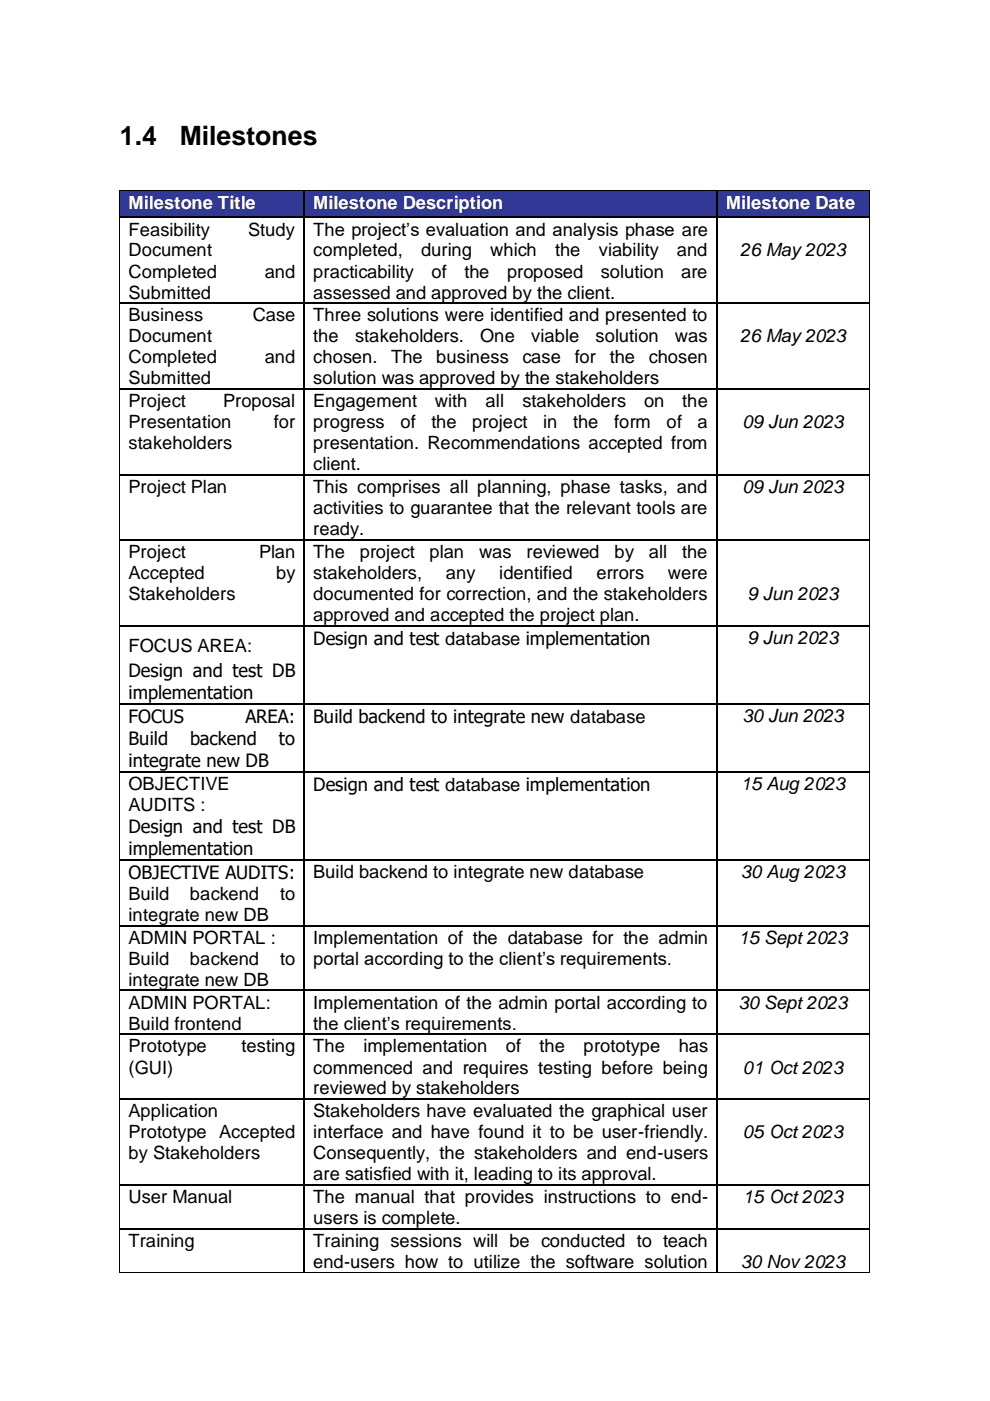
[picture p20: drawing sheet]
<svg xmlns="http://www.w3.org/2000/svg" width="210mm" height="297mm" viewBox="0 0 210 297" stroke-linecap="round" stroke-linejoin="round" font-family="sans-serif">
<defs><g id="words">
<g font-size="5.6">
<text x="25.4" y="30.7">1.4</text>
<text x="38.1" y="30.7">Milestones</text>
</g>
<g font-size="3.9" fill="#fff">
<text x="27.3" y="44.3">Milestone Title</text>
<text x="66.4" y="44.3">Milestone Description</text>
<text x="154" y="44.3">Milestone Date</text>
</g>
<g font-size="3.9">
<text x="27.3" y="49.9">Feasibility</text>
<text x="52.6" y="49.9">Study</text>
<text x="66.4" y="49.9">The project’s evaluation and analysis phase are</text>
<text x="27.3" y="54.3">Document</text>
<text x="27.3" y="58.8">Completed</text>
<text x="56.2" y="58.8">and</text>
<text x="66.4" y="54.3">completed,</text>
<text x="66.4" y="58.8">practicability</text>
<text x="89.3" y="54.3">during</text>
<text x="91.5" y="58.8">of</text>
<text x="98.5" y="58.8">the</text>
<text x="104" y="54.3">which</text>
<text x="107.6" y="58.8">proposed</text>
<text x="117.8" y="54.3">the</text>
<text x="127" y="54.3">viability</text>
<text x="127.5" y="58.8">solution</text>
<text x="143.6" y="54.3">and</text>
<text x="144.5" y="58.8">are</text>
<text x="157" y="54.3">26 May 2023</text>
<text x="27.3" y="63.3">Submitted</text>
<text x="66.4" y="63.3">assessed and approved by the client.</text>
<text x="27.3" y="68.1">Business</text>
<text x="53.6" y="68.1">Case</text>
<text x="66.4" y="68.1">Three solutions were identified and presented to</text>
<text x="27.3" y="72.6">Document</text>
<text x="27.3" y="77">Completed</text>
<text x="56.2" y="77">and</text>
<text x="66.4" y="72.6">the</text>
<text x="66.4" y="77">chosen.</text>
<text x="75.3" y="72.6">stakeholders.</text>
<text x="83" y="77">The</text>
<text x="92.5" y="77">business</text>
<text x="101.9" y="72.6">One</text>
<text x="110.8" y="77">case</text>
<text x="112.7" y="72.6">viable</text>
<text x="121.9" y="77">for</text>
<text x="126.3" y="72.6">solution</text>
<text x="129.3" y="77">the</text>
<text x="137.6" y="77">chosen</text>
<text x="143.2" y="72.6">was</text>
<text x="157" y="72.6">26 May 2023</text>
<text x="27.3" y="81.5">Submitted</text>
<text x="66.4" y="81.5">solution was approved by the stakeholders</text>
<text x="27.3" y="86.4">Project</text>
<text x="47.3" y="86.4">Proposal</text>
<text x="66.4" y="86.4">Engagement</text>
<text x="92.2" y="86.4">with</text>
<text x="103" y="86.4">all</text>
<text x="110.8" y="86.4">stakeholders</text>
<text x="136.6" y="86.4">on</text>
<text x="144.7" y="86.4">the</text>
<text x="27.3" y="90.8">Presentation</text>
<text x="27.3" y="95.3">stakeholders</text>
<text x="58.1" y="90.8">for</text>
<text x="66.4" y="90.8">progress</text>
<text x="66.4" y="95.3">presentation. Recommendations accepted from</text>
<text x="84.9" y="90.8">of</text>
<text x="91.5" y="90.8">the</text>
<text x="100.2" y="90.8">project</text>
<text x="115.2" y="90.8">in</text>
<text x="121.6" y="90.8">the</text>
<text x="130.3" y="90.8">form</text>
<text x="141.4" y="90.8">of</text>
<text x="147.9" y="90.8">a</text>
<text x="157.5" y="90.8">09 Jun 2023</text>
<text x="66.4" y="99.7">client.</text>
<text x="27.3" y="104.5">Project Plan</text>
<text x="66.4" y="104.5">This comprises all planning, phase tasks, and</text>
<text x="157.5" y="104.5">09 Jun 2023</text>
<text x="66.4" y="109">activities to guarantee that the relevant tools are</text>
<text x="66.4" y="113.5">ready.</text>
<text x="27.3" y="118.3">Project</text>
<text x="54.9" y="118.3">Plan</text>
<text x="66.4" y="118.3">The</text>
<text x="76.3" y="118.3">project</text>
<text x="91.1" y="118.3">plan</text>
<text x="101.7" y="118.3">was</text>
<text x="111.7" y="118.3">reviewed</text>
<text x="130.4" y="118.3">by</text>
<text x="137.6" y="118.3">all</text>
<text x="144.7" y="118.3">the</text>
<text x="27.3" y="122.7">Accepted</text>
<text x="58.6" y="122.7">by</text>
<text x="66.4" y="122.7">stakeholders,</text>
<text x="94.5" y="122.7">any</text>
<text x="105.9" y="122.7">identified</text>
<text x="126.5" y="122.7">errors</text>
<text x="141.7" y="122.7">were</text>
<text x="27.3" y="127.2">Stakeholders</text>
<text x="66.4" y="127.2">documented for correction, and the stakeholders</text>
<text x="66.4" y="131.7">approved and accepted the project plan.</text>
<text x="158.6" y="127.2">9 Jun 2023</text>
<text x="66.4" y="136.7">Design and test database implementation</text>
<text x="158.6" y="136.5">9 Jun 2023</text>
<text x="27.3" y="138.2">FOCUS AREA:</text>
<text x="27.3" y="143.5">Design and test DB</text>
<text x="27.3" y="148.2">implementation</text>
<text x="27.3" y="153.3">FOCUS</text>
<text x="52" y="153.3">AREA:</text>
<text x="66.4" y="153.3">Build backend to integrate new database</text>
<text x="157.5" y="153.1">30 Jun 2023</text>
<text x="27.3" y="158">Build</text>
<text x="40.3" y="158">backend</text>
<text x="59.2" y="158">to</text>
<text x="27.3" y="162.7">integrate new DB</text>
<text x="27.3" y="167.4">OBJECTIVE</text>
<text x="66.4" y="167.7">Design and test database implementation</text>
<text x="157.1" y="167.4">15 Aug 2023</text>
<text x="27.3" y="171.9">AUDITS :</text>
<text x="27.3" y="176.6">Design and test DB</text>
<text x="27.3" y="181.3">implementation</text>
<text x="27.3" y="186.3">OBJECTIVE AUDITS:</text>
<text x="27.3" y="190.8">Build</text>
<text x="40.3" y="190.8">backend</text>
<text x="59.4" y="190.8">to</text>
<text x="66.4" y="186.1">Build backend to integrate new database</text>
<text x="157.1" y="186.1">30 Aug 2023</text>
<text x="27.3" y="195.3">integrate new DB</text>
<text x="27.3" y="200.1">ADMIN PORTAL :</text>
<text x="66.4" y="200.1">Implementation of the database for the admin</text>
<text x="156.6" y="200.1">15 Sept 2023</text>
<text x="27.3" y="204.6">Build</text>
<text x="27.3" y="209">integrate new DB</text>
<text x="40.3" y="204.6">backend</text>
<text x="59.4" y="204.6">to</text>
<text x="66.4" y="204.6">portal according to the client’s requirements.</text>
<text x="27.3" y="213.8">ADMIN PORTAL:</text>
<text x="66.4" y="213.8">Implementation of the admin portal according to</text>
<text x="156.6" y="213.8">30 Sept 2023</text>
<text x="27.3" y="218.3">Build frontend</text>
<text x="66.4" y="218.3">the client’s requirements.</text>
<text x="27.3" y="223.1">Prototype</text>
<text x="27.3" y="227.6">(GUI)</text>
<text x="51.2" y="223.1">testing</text>
<text x="66.4" y="223.1">The</text>
<text x="66.4" y="227.6">commenced and requires testing before being</text>
<text x="77.1" y="223.1">implementation</text>
<text x="107.3" y="223.1">of</text>
<text x="114.4" y="223.1">the</text>
<text x="123.8" y="223.1">prototype</text>
<text x="144" y="223.1">has</text>
<text x="157.6" y="227.6">01 Oct 2023</text>
<text x="66.4" y="232">reviewed by stakeholders</text>
<text x="27.3" y="236.9">Application</text>
<text x="66.4" y="236.9">Stakeholders have evaluated the graphical user</text>
<text x="27.3" y="241.4">Prototype Accepted</text>
<text x="27.3" y="245.8">by Stakeholders</text>
<text x="66.4" y="241.4">interface and have found it to be user-friendly.</text>
<text x="66.4" y="245.8">Consequently, the stakeholders and end-users</text>
<text x="157.6" y="241.4">05 Oct 2023</text>
<text x="66.4" y="250.3">are satisfied with it, leading to its approval.</text>
<text x="27.3" y="255">User Manual</text>
<text x="66.4" y="255">The manual that provides instructions to end-</text>
<text x="157.6" y="255">15 Oct 2023</text>
<text x="66.4" y="259.5">users is complete.</text>
<text x="27.3" y="264.3">Training</text>
<text x="66.4" y="264.3">Training sessions will be conducted to teach</text>
<text x="66.4" y="268.8">end-users how to utilize the software solution</text>
<text x="157.1" y="268.8">30 Nov 2023</text>
</g>
</g></defs>
<g fill="#313896">
<path d="M25.4 40.6h38.9v5.3h-38.9z" fill-rule="evenodd"/>
<path d="M27.3 40.6h35.3v4.5h-35.3z" fill-rule="evenodd"/>
<path d="M64.7 40.6h87.2v5.3h-87.2z" fill-rule="evenodd"/>
<path d="M66.4 40.6h83.8v4.5h-83.8z" fill-rule="evenodd"/>
<path d="M152.3 40.6h32v5.3h-32z" fill-rule="evenodd"/>
<path d="M154 40.6h28.6v4.5h-28.6z" fill-rule="evenodd"/>
</g>
<g fill="#000">
<path d="M25.2 40.4h.2v.2h-.2z" fill-rule="evenodd"/>
<path d="M25.2 40.4h.2v.2h-.2z" fill-rule="evenodd"/>
<path d="M25.2 45.9h.2v.3h-.2z" fill-rule="evenodd"/>
<path d="M64.3 40.4h.2v.2h-.2z" fill-rule="evenodd"/>
<path d="M64.3 45.9h.4v.3h-.4z" fill-rule="evenodd"/>
<path d="M151.9 40.4h.2v.2h-.2z" fill-rule="evenodd"/>
<path d="M151.9 45.9h.4v.3h-.4z" fill-rule="evenodd"/>
<path d="M184.3 40.4h.2v.2h-.2z" fill-rule="evenodd"/>
<path d="M184.3 40.4h.2v.2h-.2z" fill-rule="evenodd"/>
<path d="M184.3 45.9h.2v.3h-.2z" fill-rule="evenodd"/>
<path d="M25.2 64.1h.2v.4h-.2z" fill-rule="evenodd"/>
<path d="M64.3 64.1h.4v.4h-.4z" fill-rule="evenodd"/>
<path d="M151.9 64.1h.4v.4h-.4z" fill-rule="evenodd"/>
<path d="M184.3 64.1h.2v.4h-.2z" fill-rule="evenodd"/>
<path d="M25.2 82.3h.2v.4h-.2z" fill-rule="evenodd"/>
<path d="M64.3 82.3h.4v.4h-.4z" fill-rule="evenodd"/>
<path d="M151.9 82.3h.4v.4h-.4z" fill-rule="evenodd"/>
<path d="M184.3 82.3h.2v.4h-.2z" fill-rule="evenodd"/>
<path d="M25.2 100.5h.2v.3h-.2z" fill-rule="evenodd"/>
<path d="M25.2 114.2h.2v.4h-.2z" fill-rule="evenodd"/>
<path d="M64.3 100.5h.4v.3h-.4z" fill-rule="evenodd"/>
<path d="M64.3 114.2h.4v.4h-.4z" fill-rule="evenodd"/>
<path d="M151.9 100.5h.4v.3h-.4z" fill-rule="evenodd"/>
<path d="M151.9 114.2h.4v.4h-.4z" fill-rule="evenodd"/>
<path d="M184.3 100.5h.2v.3h-.2z" fill-rule="evenodd"/>
<path d="M184.3 114.2h.2v.4h-.2z" fill-rule="evenodd"/>
<path d="M25.2 132.5h.2v.4h-.2z" fill-rule="evenodd"/>
<path d="M64.3 132.5h.4v.4h-.4z" fill-rule="evenodd"/>
<path d="M151.9 132.5h.4v.4h-.4z" fill-rule="evenodd"/>
<path d="M184.3 132.5h.2v.4h-.2z" fill-rule="evenodd"/>
<path d="M25.2 149.1h.2v.3h-.2z" fill-rule="evenodd"/>
<path d="M64.3 149.1h.4v.3h-.4z" fill-rule="evenodd"/>
<path d="M151.9 149.1h.4v.3h-.4z" fill-rule="evenodd"/>
<path d="M184.3 149.1h.2v.3h-.2z" fill-rule="evenodd"/>
<path d="M25.2 163.5h.2v.3h-.2z" fill-rule="evenodd"/>
<path d="M64.3 163.5h.4v.3h-.4z" fill-rule="evenodd"/>
<path d="M151.9 163.5h.4v.3h-.4z" fill-rule="evenodd"/>
<path d="M184.3 163.5h.2v.3h-.2z" fill-rule="evenodd"/>
<path d="M25.2 182.1h.2v.3h-.2z" fill-rule="evenodd"/>
<path d="M25.2 196.1h.2v.4h-.2z" fill-rule="evenodd"/>
<path d="M64.3 182.1h.4v.3h-.4z" fill-rule="evenodd"/>
<path d="M64.3 196.1h.4v.4h-.4z" fill-rule="evenodd"/>
<path d="M151.9 182.1h.4v.3h-.4z" fill-rule="evenodd"/>
<path d="M151.9 196.1h.4v.4h-.4z" fill-rule="evenodd"/>
<path d="M184.3 182.1h.2v.3h-.2z" fill-rule="evenodd"/>
<path d="M184.3 196.1h.2v.4h-.2z" fill-rule="evenodd"/>
<path d="M25.2 209.8h.2v.3h-.2z" fill-rule="evenodd"/>
<path d="M25.2 219.1h.2v.4h-.2z" fill-rule="evenodd"/>
<path d="M64.3 209.8h.4v.3h-.4z" fill-rule="evenodd"/>
<path d="M64.3 219.1h.4v.4h-.4z" fill-rule="evenodd"/>
<path d="M151.9 209.8h.4v.3h-.4z" fill-rule="evenodd"/>
<path d="M151.9 219.1h.4v.4h-.4z" fill-rule="evenodd"/>
<path d="M184.3 209.8h.2v.3h-.2z" fill-rule="evenodd"/>
<path d="M184.3 219.1h.2v.4h-.2z" fill-rule="evenodd"/>
<path d="M25.2 232.8h.2v.4h-.2z" fill-rule="evenodd"/>
<path d="M64.3 232.8h.4v.4h-.4z" fill-rule="evenodd"/>
<path d="M151.9 232.8h.4v.4h-.4z" fill-rule="evenodd"/>
<path d="M184.3 232.8h.2v.4h-.2z" fill-rule="evenodd"/>
<path d="M25.2 251.1h.2v.3h-.2z" fill-rule="evenodd"/>
<path d="M64.3 251.1h.4v.3h-.4z" fill-rule="evenodd"/>
<path d="M151.9 251.1h.4v.3h-.4z" fill-rule="evenodd"/>
<path d="M184.3 251.1h.2v.3h-.2z" fill-rule="evenodd"/>
<path d="M25.2 260.3h.2v.4h-.2z" fill-rule="evenodd"/>
<path d="M25.2 269.6h.2v.2h-.2z" fill-rule="evenodd"/>
<path d="M25.2 269.6h.2v.2h-.2z" fill-rule="evenodd"/>
<path d="M64.3 260.3h.4v.4h-.4z" fill-rule="evenodd"/>
<path d="M64.3 269.6h.2v.2h-.2z" fill-rule="evenodd"/>
<path d="M151.9 260.3h.4v.4h-.4z" fill-rule="evenodd"/>
<path d="M151.9 269.6h.2v.2h-.2z" fill-rule="evenodd"/>
<path d="M184.3 260.3h.2v.4h-.2z" fill-rule="evenodd"/>
<path d="M184.3 269.6h.2v.2h-.2z" fill-rule="evenodd"/>
<path d="M184.3 269.6h.2v.2h-.2z" fill-rule="evenodd"/>
</g>
<g fill="none" stroke="#000" stroke-width=".21">
<path d="M25.3 40.6v5.3M25.3 46.2v17.9M25.4 40.5h38.9M64.5 40.5h87.4M152.1 40.5h32.2M184.4 40.6v5.3M184.4 46.2v17.9M25.3 64.5v17.8M184.4 64.5v17.8M25.3 82.7v17.8M184.4 82.7v17.8M25.3 100.8v13.4"/>
<path d="M25.3 114.6v17.9M184.4 100.8v13.4M184.4 114.6v17.9M25.3 132.9v16.2M184.4 132.9v16.2M25.3 149.4v14.1M184.4 149.4v14.1M25.3 163.8v18.3M184.4 163.8v18.3M25.3 182.4v13.7M25.3 196.5v13.3M184.4 182.4v13.7"/>
<path d="M184.4 196.5v13.3M25.3 210.1v9M25.3 219.5v13.3M184.4 210.1v9M184.4 219.5v13.3M25.3 233.2v17.9M184.4 233.2v17.9M25.3 251.4v8.9M184.4 251.4v8.9M25.3 260.7v8.9M25.4 269.7h38.9M64.5 269.7h87.4"/>
<path d="M152.1 269.7h32.2M184.4 260.7v8.9"/>
</g>
<g fill="none" stroke="#000" stroke-width=".35">
<path d="M25.4 46.1h38.9M64.5 40.6v5.3M64.5 46.2v17.9M64.7 46.1h87.2M152.1 40.6v5.3M152.1 46.2v17.9M152.3 46.1h32M25.4 64.3h38.9M64.5 64.5v17.8M64.7 64.3h87.2M152.1 64.5v17.8M152.3 64.3h32"/>
<path d="M25.4 82.5h38.9M64.5 82.7v17.8M64.7 82.5h87.2M152.1 82.7v17.8M152.3 82.5h32M25.4 100.7h38.9M25.4 114.4h38.9M64.5 100.8v13.4M64.5 114.6v17.9M64.7 100.7h87.2M64.7 114.4h87.2M152.1 100.8v13.4"/>
<path d="M152.1 114.6v17.9M152.3 100.7h32M152.3 114.4h32M25.4 132.7h38.9M64.5 132.9v16.2M64.7 132.7h87.2M152.1 132.9v16.2M152.3 132.7h32M25.4 149.3h38.9M64.5 149.4v14.1M64.7 149.3h87.2M152.1 149.4v14.1"/>
<path d="M152.3 149.3h32M25.4 163.6h38.9M64.5 163.8v18.3M64.7 163.6h87.2M152.1 163.8v18.3M152.3 163.6h32M25.4 182.3h38.9M25.4 196.3h38.9M64.5 182.4v13.7M64.5 196.5v13.3M64.7 182.3h87.2M64.7 196.3h87.2"/>
<path d="M152.1 182.4v13.7M152.1 196.5v13.3M152.3 182.3h32M152.3 196.3h32M25.4 210h38.9M25.4 219.3h38.9M64.5 210.1v9M64.5 219.5v13.3M64.7 210h87.2M64.7 219.3h87.2M152.1 210.1v9M152.1 219.5v13.3"/>
<path d="M152.3 210h32M152.3 219.3h32M25.4 233h38.9M64.5 233.2v17.9M64.7 233h87.2M152.1 233.2v17.9M152.3 233h32M25.4 251.2h38.9M64.5 251.4v8.9M64.7 251.2h87.2M152.1 251.4v8.9M152.3 251.2h32"/>
<path d="M25.4 260.5h38.9M64.5 260.7v8.9M64.7 260.5h87.2M152.1 260.7v8.9M152.3 260.5h32"/>
</g>
<use href="#words"/>
</svg>
